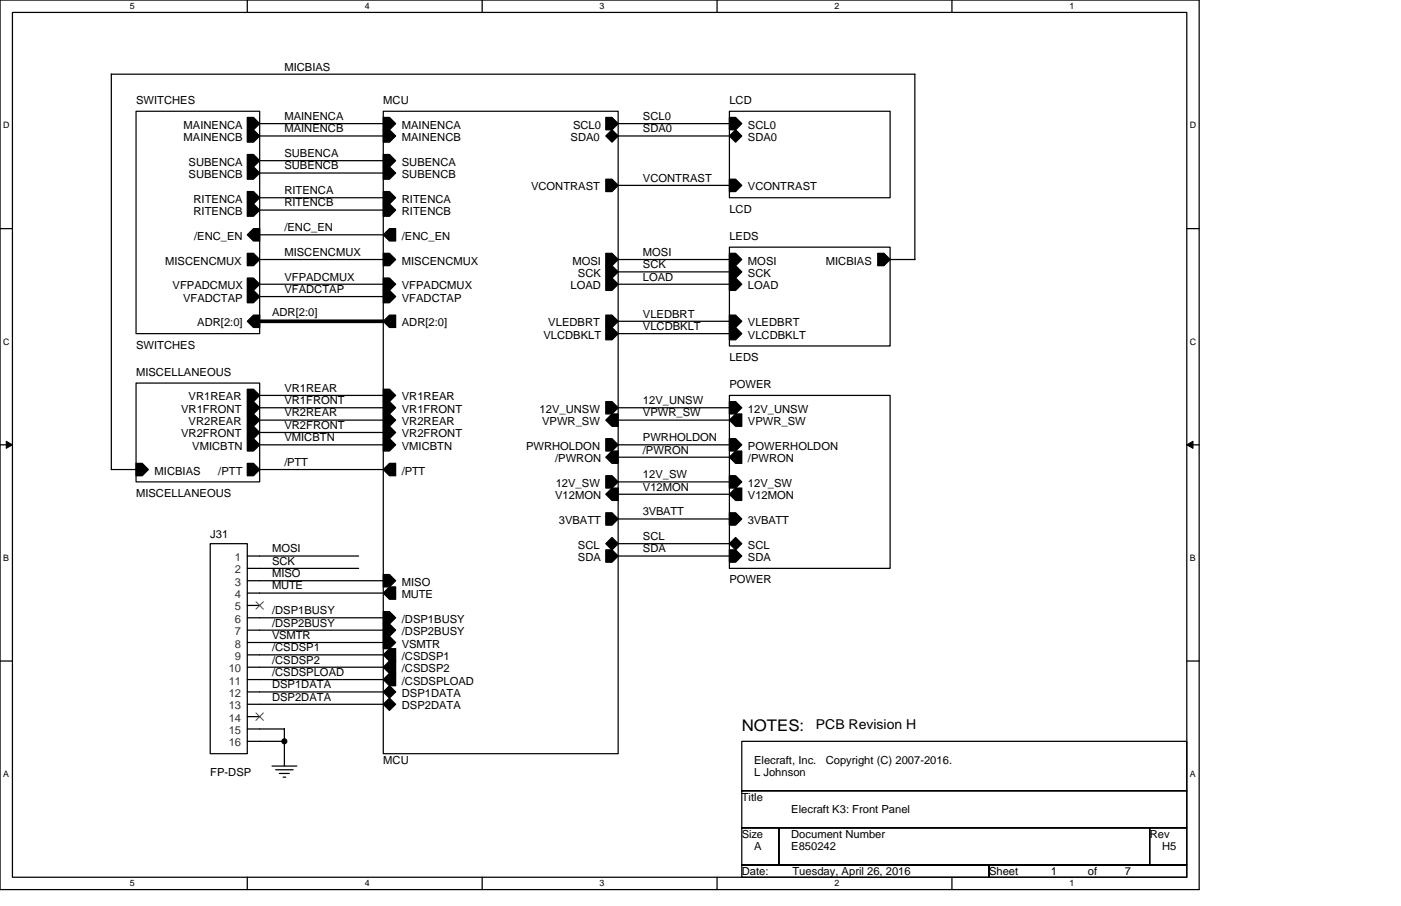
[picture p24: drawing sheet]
<svg xmlns="http://www.w3.org/2000/svg" width="432mm" height="279mm" viewBox="0 0 432 279" stroke-linecap="round" stroke-linejoin="round" font-family="sans-serif">
<defs><g id="words">
<text font-size="5" x="228.6" y="225.4">NOTES:</text>
<text font-size="4.2" x="251.5" y="224.7">PCB Revision H</text>
<g font-size="3.4">
<text x="87.7" y="21.8">MICBIAS</text>
<text x="41.9" y="32">SWITCHES</text>
<text x="118.1" y="32">MCU</text>
<text x="224.8" y="32">LCD</text>
<text x="56.6" y="39.7">MAINENCA</text>
<text x="87.7" y="40.8">MAINENCB</text>
<text x="87.7" y="37">MAINENCA</text>
<text x="123.8" y="39.7">MAINENCA</text>
<text x="176.6" y="39.7">SCL0</text>
<text x="198.1" y="40.8">SDA0</text>
<text x="198.1" y="37">SCL0</text>
<text x="230.5" y="39.7">SCL0</text>
<text x="56.6" y="43.5">MAINENCB</text>
<text x="123.8" y="43.5">MAINENCB</text>
<text x="175.9" y="43.5">SDA0</text>
<text x="230.5" y="43.5">SDA0</text>
<text x="58.1" y="51.1">SUBENCA</text>
<text x="87.7" y="52.2">SUBENCB</text>
<text x="87.7" y="48.4">SUBENCA</text>
<text x="123.8" y="51.1">SUBENCA</text>
<text x="58.1" y="54.9">SUBENCB</text>
<text x="87.7" y="59.9">RITENCA</text>
<text x="123.8" y="54.9">SUBENCB</text>
<text x="163.7" y="58.7">VCONTRAST</text>
<text x="198.1" y="56">VCONTRAST</text>
<text x="230.5" y="58.7">VCONTRAST</text>
<text x="59.6" y="62.5">RITENCA</text>
<text x="87.7" y="63.7">RITENCB</text>
<text x="123.8" y="62.5">RITENCA</text>
<text x="224.8" y="65.6">LCD</text>
<text x="59.6" y="66.3">RITENCB</text>
<text x="87.7" y="71.3">/ENC_EN</text>
<text x="123.8" y="66.3">RITENCB</text>
<text x="59.8" y="74">/ENC_EN</text>
<text x="123.8" y="74">/ENC_EN</text>
<text x="224.8" y="74">LEDS</text>
<text x="50.9" y="81.6">MISCENCMUX</text>
<text x="87.7" y="78.9">MISCENCMUX</text>
<text x="123.8" y="81.6">MISCENCMUX</text>
<text x="176.4" y="81.6">MOSI</text>
<text x="198.1" y="78.9">MOSI</text>
<text x="198.1" y="82.7">SCK</text>
<text x="230.5" y="81.6">MOSI</text>
<text x="254.5" y="81.6">MICBIAS</text>
<text x="53.2" y="89.2">VFPADCMUX</text>
<text x="87.7" y="86.5">VFPADCMUX</text>
<text x="123.8" y="89.2">VFPADCMUX</text>
<text x="175.9" y="89.2">LOAD</text>
<text x="178.1" y="85.4">SCK</text>
<text x="198.1" y="86.5">LOAD</text>
<text x="230.5" y="85.4">SCK</text>
<text x="230.5" y="89.2">LOAD</text>
<text x="56.4" y="93">VFADCTAP</text>
<text x="87.7" y="90.3">VFADCTAP</text>
<text x="123.8" y="93">VFADCTAP</text>
<text x="60.8" y="100.6">ADR[2:0]</text>
<text x="83.8" y="97.6">ADR[2:0]</text>
<text x="123.8" y="100.6">ADR[2:0]</text>
<text x="169" y="100.6">VLEDBRT</text>
<text x="198.1" y="101.8">VLCDBKLT</text>
<text x="198.1" y="98">VLEDBRT</text>
<text x="230.5" y="100.6">VLEDBRT</text>
<text x="41.9" y="107.5">SWITCHES</text>
<text x="167.5" y="104.4">VLCDBKLT</text>
<text x="230.5" y="104.4">VLCDBKLT</text>
<text x="224.8" y="111.3">LEDS</text>
<text x="41.9" y="115.9">MISCELLANEOUS</text>
<text x="224.8" y="119.7">POWER</text>
<text x="58.1" y="123.5">VR1REAR</text>
<text x="87.7" y="120.8">VR1REAR</text>
<text x="87.7" y="124.6">VR1FRONT</text>
<text x="123.8" y="123.5">VR1REAR</text>
<text x="198.1" y="124.6">12V_UNSW</text>
<text x="55.8" y="127.3">VR1FRONT</text>
<text x="58.1" y="131.1">VR2REAR</text>
<text x="87.7" y="128.4">VR2REAR</text>
<text x="123.8" y="127.3">VR1FRONT</text>
<text x="123.8" y="131.1">VR2REAR</text>
<text x="166.3" y="127.3">12V_UNSW</text>
<text x="167.1" y="131.1">VPWR_SW</text>
<text x="198.1" y="128.4">VPWR_SW</text>
<text x="230.5" y="127.3">12V_UNSW</text>
<text x="230.5" y="131.1">VPWR_SW</text>
<text x="55.8" y="134.9">VR2FRONT</text>
<text x="87.7" y="132.3">VR2FRONT</text>
<text x="87.7" y="136.1">VMICBTN</text>
<text x="123.8" y="134.9">VR2FRONT</text>
<text x="198.1" y="136.1">PWRHOLDON</text>
<text x="59.3" y="138.7">VMICBTN</text>
<text x="87.7" y="143.7">/PTT</text>
<text x="123.8" y="138.7">VMICBTN</text>
<text x="162.1" y="138.7">PWRHOLDON</text>
<text x="171.1" y="142.5">/PWRON</text>
<text x="198.1" y="139.9">/PWRON</text>
<text x="230.5" y="138.7">POWERHOLDON</text>
<text x="230.5" y="142.5">/PWRON</text>
<text x="47.6" y="146.3">MICBIAS</text>
<text x="67.3" y="146.3">/PTT</text>
<text x="123.8" y="146.3">/PTT</text>
<text x="198.1" y="147.5">12V_SW</text>
<text x="41.9" y="153.2">MISCELLANEOUS</text>
<text x="171.1" y="154">V12MON</text>
<text x="171.3" y="150.2">12V_SW</text>
<text x="198.1" y="151.3">V12MON</text>
<text x="230.5" y="150.2">12V_SW</text>
<text x="230.5" y="154">V12MON</text>
<text x="172.2" y="161.6">3VBATT</text>
<text x="198.1" y="158.9">3VBATT</text>
<text x="230.5" y="161.6">3VBATT</text>
<text x="64.8" y="165.8">J31</text>
<text x="198.1" y="166.5">SCL</text>
<text x="83.8" y="170.3">MOSI</text>
<text x="178.1" y="169.2">SCL</text>
<text x="178.1" y="173">SDA</text>
<text x="198.1" y="170.3">SDA</text>
<text x="230.5" y="173">SDA</text>
<text x="230.5" y="169.2">SCL</text>
<text x="83.8" y="174.2">SCK</text>
<text x="83.8" y="178">MISO</text>
<text x="224.8" y="179.9">POWER</text>
<text x="83.8" y="181.8">MUTE</text>
<text x="123.8" y="180.6">MISO</text>
<text x="123.8" y="184.4">MUTE</text>
<text x="83.8" y="189.4">/DSP1BUSY</text>
<text x="83.8" y="193.2">/DSP2BUSY</text>
<text x="83.8" y="197">VSMTR</text>
<text x="123.8" y="192.1">/DSP1BUSY</text>
<text x="123.8" y="195.9">/DSP2BUSY</text>
<text x="83.8" y="200.8">/CSDSP1</text>
<text x="123.8" y="199.7">VSMTR</text>
<text x="123.8" y="203.5">/CSDSP1</text>
<text x="83.8" y="208.4">/CSDSPLOAD</text>
<text x="83.8" y="204.6">/CSDSP2</text>
<text x="123.8" y="207.3">/CSDSP2</text>
<text x="83.8" y="212.3">DSP1DATA</text>
<text x="123.8" y="211.1">/CSDSPLOAD</text>
<text x="123.8" y="214.9">DSP1DATA</text>
<text x="83.8" y="216.1">DSP2DATA</text>
<text x="123.8" y="218.7">DSP2DATA</text>
<text x="64.8" y="239.3">FP-DSP</text>
<text x="118.1" y="235.5">MCU</text>
<text x="232.4" y="235.5">Elecraft, Inc.</text>
<text x="232.4" y="239.3">L Johnson</text>
<text x="254.5" y="235.5">Copyright (C) 2007-2016.</text>
<text x="228.6" y="246.9">Title</text>
<text x="243.9" y="250.7">Elecraft K3: Front Panel</text>
<text x="228.6" y="258.4">Size</text>
<text x="232.4" y="262.2">A</text>
<text x="243.9" y="258.4">Document Number</text>
<text x="243.9" y="262.2">E850242</text>
<text x="354.3" y="258.4">Rev</text>
<text x="358.2" y="262.2">H5</text>
<text x="228.6" y="269.8">Date:</text>
<text x="244.2" y="269.8">Tuesday, April 26, 2016</text>
<text x="304.8" y="269.8">Sheet</text>
<text x="323.9" y="269.8">1</text>
<text x="335.3" y="269.8">of</text>
<text x="346.7" y="269.8">7</text>
</g>
<g font-size="3.4" fill="#333">
<text x="72.4" y="173">1</text>
<text x="72.4" y="176.8">2</text>
<text x="72.4" y="180.6">3</text>
<text x="72.4" y="184.4">4</text>
<text x="72.4" y="188.3">5</text>
<text x="72.4" y="192.1">6</text>
<text x="72.4" y="195.9">7</text>
<text x="72.4" y="199.7">8</text>
<text x="72.4" y="203.5">9</text>
<text x="70.5" y="207.3">10</text>
<text x="70.5" y="211.1">11</text>
<text x="70.5" y="214.9">12</text>
<text x="70.5" y="218.7">13</text>
<text x="70.5" y="222.5">14</text>
<text x="70.5" y="226.4">15</text>
<text x="70.5" y="230.2">16</text>
</g>
<g font-size="2.7">
<text x="40" y="2.9">5</text>
<text x="112.4" y="2.9">4</text>
<text x="184.8" y="2.9">3</text>
<text x="257.2" y="2.9">2</text>
<text x="329.6" y="2.9">1</text>
<text x="1" y="39.6">D</text>
<text x="366.7" y="39.6">D</text>
<text x="1" y="106.3">C</text>
<text x="366.7" y="106.3">C</text>
<text x="1" y="173">B</text>
<text x="366.7" y="173">B</text>
<text x="1" y="239.6">A</text>
<text x="366.7" y="239.6">A</text>
<text x="40" y="273.4">5</text>
<text x="112.4" y="273.4">4</text>
<text x="184.8" y="273.4">3</text>
<text x="257.2" y="273.4">2</text>
<text x="329.6" y="273.4">1</text>
</g>
</g></defs>
<path d="M0 0h369.6v274.3h-369.6zM3.8 3.8h362v266.7h-362z" fill="none" stroke="#000" stroke-width=".38"/>
<g fill="#fff">
<path d="M40 .4h1.6v3.1h-1.6z"/>
<path d="M40 270.9h1.6v3.1h-1.6z"/>
</g>
<path d="M76.2 0v3.8M76.2 270.5v3.8" fill="none" stroke="#000" stroke-width=".38"/>
<g fill="#fff">
<path d="M112.4 .4h1.5v3.1h-1.5z"/>
<path d="M112.4 270.9h1.5v3.1h-1.5z"/>
</g>
<path d="M148.6 0v3.8M148.6 270.5v3.8" fill="none" stroke="#000" stroke-width=".38"/>
<g fill="#fff">
<path d="M184.8 .4h1.5v3.1h-1.5z"/>
<path d="M184.8 270.9h1.5v3.1h-1.5z"/>
</g>
<path d="M221 0v3.8M221 270.5v3.8" fill="none" stroke="#000" stroke-width=".38"/>
<g fill="#fff">
<path d="M257.2 .4h1.5v3.1h-1.5z"/>
<path d="M257.2 270.9h1.5v3.1h-1.5z"/>
</g>
<path d="M293.4 0v3.8M293.4 270.5v3.8" fill="none" stroke="#000" stroke-width=".38"/>
<g fill="#fff">
<path d="M329.6 .4h1.5v3.1h-1.5z"/>
<path d="M329.6 270.9h1.5v3.1h-1.5z"/>
<path d="M1 37.2h1.9v3h-1.9z"/>
<path d="M366.7 37.2h2v3h-2z"/>
<path d="M1 103.8h1.9v3.1h-1.9z"/>
<path d="M366.7 103.8h2v3.1h-2z"/>
</g>
<path d="M0 70.5h3.8M365.8 70.5h3.8" fill="none" stroke="#000" stroke-width=".38"/>
<g fill="#fff">
<path d="M1 170.5h1.8v3.1h-1.8z"/>
<path d="M366.7 170.5h1.9v3.1h-1.9z"/>
</g>
<path d="M0 137.2h3.8M365.8 137.2h3.8" fill="none" stroke="#000" stroke-width=".38"/>
<path d="M1.9 136.1l1.9 1.1-1.9 1.1zM365.8 137.2l1.9-1.1v2.2z" fill="#000" stroke="#000" stroke-width=".31"/>
<g fill="#fff">
<path d="M1 237.2h1.8v3h-1.8z"/>
<path d="M366.7 237.2h1.9v3h-1.9z"/>
</g>
<g fill="none" stroke="#000" stroke-width=".38">
<path d="M41.9 34.3h38.1v68.6h-38.1zM80 38.1h38.2M118.1 34.3h72.4v198.1h-72.4zM190.5 38.1h34.3M224.8 34.3h49.5v26.7h-49.5zM80 41.9h38.2M80 53.4h38.2M80 49.6h38.2M190.5 57.2h34.3M190.5 41.9h34.3M80 64.8h38.2M80 72.4h38.2"/>
<path d="M80 61h38.2M224.8 76.2h49.5v30.5h-49.5zM80 87.7h38.2M80 80h38.2M80 91.5h38.2M190.5 87.7h34.3M190.5 80h34.3M190.5 99.1h34.3M190.5 83.8h34.3M274.3 80h7.7v-57.1h-247.7v121.9M41.9 118.1h38.1v30.5h-38.1zM190.5 102.9h34.3"/>
<path d="M80 137.2h38.1M80 129.6h38.2M80 121.9h38.2M80 133.4h38.2M80 125.8h38.2M190.5 137.2h34.3M190.5 129.6h34.3M190.5 125.8h34.3M224.8 121.9h49.5v53.4h-49.5zM34.3 144.8h7.7M80 144.8h38.2M190.5 148.6h34.3"/>
<path d="M190.5 141h34.3M190.5 152.4h34.3M64.8 167.7h11.4v64.7h-11.4zM76.2 171.5h34.3M76.2 175.3h34.3M76.2 179.1h42M190.5 171.5h34.3M190.5 160h34.3M190.5 167.7h34.3M76.2 182.9h41.9M76.2 186.7h3.8M76.2 190.5h41.9"/>
<path d="M76.2 194.3h41.9M76.2 198.1h42M0 203.9h3.8M76.2 202h42M76.2 205.8h41.9M76.2 209.6h41.9M76.2 213.4h42M76.2 217.2h42M365.8 203.9h3.8M76.2 221h3.8M76.2 224.8h11.5v11.5M76.2 228.6h11.5"/>
<path d="M83.8 236.2h7.7M85 237.4h5.3M86.1 238.5h3.1M87.3 239.7h.8M228.6 228.6h137.2v15.3h-137.2zM228.6 243.9h137.2v11.4h-137.2zM228.6 255.3h11.5v11.4h-11.5zM240.1 255.3h114.3v11.4h-114.3zM354.4 255.3h11.4v11.4h-11.4zM228.6 266.7h76.2v3.8h-76.2zM304.8 266.7h61v3.8h-61z"/>
</g>
<g fill="#000" stroke="#000" stroke-width=".38">
<path d="M76.2 36.2h1.9l1.9 1.9-1.9 1.9h-1.9z" fill-rule="evenodd"/>
<path d="M118.1 36.2h1.9l1.9 1.9-1.9 1.9h-1.9z" fill-rule="evenodd"/>
<path d="M186.7 36.2h1.9l1.9 1.9-1.9 1.9h-1.9z" fill-rule="evenodd"/>
<path d="M224.8 36.2h1.9l1.9 1.9-1.9 1.9h-1.9z" fill-rule="evenodd"/>
<path d="M76.2 40h1.9l1.9 1.9-1.9 1.9h-1.9z" fill-rule="evenodd"/>
<path d="M76.2 47.6h1.9l1.9 2-1.9 1.9h-1.9z" fill-rule="evenodd"/>
<path d="M76.2 51.5h1.9l1.9 1.9-1.9 1.9h-1.9z" fill-rule="evenodd"/>
<path d="M118.1 40h1.9l1.9 1.9-1.9 1.9h-1.9z" fill-rule="evenodd"/>
<path d="M118.1 47.6h1.9l1.9 2-1.9 1.9h-1.9z" fill-rule="evenodd"/>
<path d="M118.1 51.5h1.9l1.9 1.9-1.9 1.9h-1.9z" fill-rule="evenodd"/>
<path d="M188.6 40l1.9 1.9-1.9 1.9-1.9-1.9z" fill-rule="evenodd"/>
<path d="M186.7 55.3h1.9l1.9 1.9-1.9 1.9h-1.9z" fill-rule="evenodd"/>
<path d="M226.7 40l1.9 1.9-1.9 1.9-1.9-1.9z" fill-rule="evenodd"/>
<path d="M224.8 55.3h1.9l1.9 1.9-1.9 1.9h-1.9z" fill-rule="evenodd"/>
<path d="M76.2 59.1h1.9l1.9 1.9-1.9 1.9h-1.9z" fill-rule="evenodd"/>
<path d="M76.2 62.9h1.9l1.9 1.9-1.9 1.9h-1.9z" fill-rule="evenodd"/>
<path d="M76.2 72.4l1.9-1.9h1.9v3.8h-1.9z" fill-rule="evenodd"/>
<path d="M118.1 59.1h1.9l1.9 1.9-1.9 1.9h-1.9z" fill-rule="evenodd"/>
<path d="M118.1 62.9h1.9l1.9 1.9-1.9 1.9h-1.9z" fill-rule="evenodd"/>
<path d="M118.1 72.4l1.9-1.9h1.9v3.8h-1.9z" fill-rule="evenodd"/>
<path d="M76.2 99.1l1.9-1.9h1.9v3.8h-1.9z" fill-rule="evenodd"/>
<path d="M76.2 85.7h1.9l1.9 2-1.9 1.9h-1.9z" fill-rule="evenodd"/>
<path d="M76.2 78.1h1.9l1.9 1.9-1.9 1.9h-1.9z" fill-rule="evenodd"/>
<path d="M76.2 89.6h1.9l1.9 1.9-1.9 1.9h-1.9z" fill-rule="evenodd"/>
<path d="M118.1 85.7h1.9l1.9 2-1.9 1.9h-1.9z" fill-rule="evenodd"/>
<path d="M118.1 78.1h1.9l1.9 1.9-1.9 1.9h-1.9z" fill-rule="evenodd"/>
<path d="M118.1 99.1l1.9-1.9h1.9v3.8h-1.9z" fill-rule="evenodd"/>
<path d="M118.1 89.6h1.9l1.9 1.9-1.9 1.9h-1.9z" fill-rule="evenodd"/>
<path d="M186.7 97.2h1.9l1.9 1.9-1.9 1.9h-1.9z" fill-rule="evenodd"/>
<path d="M186.7 78.1h1.9l1.9 1.9-1.9 1.9h-1.9z" fill-rule="evenodd"/>
<path d="M186.7 81.9h1.9l1.9 1.9-1.9 1.9h-1.9z" fill-rule="evenodd"/>
<path d="M186.7 85.7h1.9l1.9 2-1.9 1.9h-1.9z" fill-rule="evenodd"/>
<path d="M224.8 97.2h1.9l1.9 1.9-1.9 1.9h-1.9z" fill-rule="evenodd"/>
<path d="M224.8 78.1h1.9l1.9 1.9-1.9 1.9h-1.9z" fill-rule="evenodd"/>
<path d="M224.8 81.9h1.9l1.9 1.9-1.9 1.9h-1.9z" fill-rule="evenodd"/>
<path d="M224.8 85.7h1.9l1.9 2-1.9 1.9h-1.9z" fill-rule="evenodd"/>
<path d="M270.5 78.1h1.9l1.9 1.9-1.9 1.9h-1.9z" fill-rule="evenodd"/>
<path d="M186.7 101h1.9l1.9 1.9-1.9 1.9h-1.9z" fill-rule="evenodd"/>
<path d="M224.8 101h1.9l1.9 1.9-1.9 1.9h-1.9z" fill-rule="evenodd"/>
<path d="M76.2 120h1.9l1.9 1.9-1.9 1.9h-1.9z" fill-rule="evenodd"/>
<path d="M76.2 123.8h1.9l1.9 2-1.9 1.9h-1.9z" fill-rule="evenodd"/>
<path d="M76.2 127.7h1.9l1.9 1.9-1.9 1.9h-1.9z" fill-rule="evenodd"/>
<path d="M76.2 131.5h1.9l1.9 1.9-1.9 1.9h-1.9z" fill-rule="evenodd"/>
<path d="M76.2 135.3h1.9l1.9 1.9-1.9 1.9h-1.9z" fill-rule="evenodd"/>
<path d="M118.1 123.8h1.9l1.9 2-1.9 1.9h-1.9z" fill-rule="evenodd"/>
<path d="M118.1 120h1.9l1.9 1.9-1.9 1.9h-1.9z" fill-rule="evenodd"/>
<path d="M118.1 131.5h1.9l1.9 1.9-1.9 1.9h-1.9z" fill-rule="evenodd"/>
<path d="M118.1 127.7h1.9l1.9 1.9-1.9 1.9h-1.9z" fill-rule="evenodd"/>
<path d="M118.1 135.3h1.9l1.9 1.9-1.9 1.9h-1.9z" fill-rule="evenodd"/>
<path d="M186.7 123.8h1.9l1.9 2-1.9 1.9h-1.9z" fill-rule="evenodd"/>
<path d="M188.6 127.7h1.9v3.8h-1.9l-1.9-1.9z" fill-rule="evenodd"/>
<path d="M186.7 135.3h1.9l1.9 1.9-1.9 1.9h-1.9z" fill-rule="evenodd"/>
<path d="M224.8 123.8h1.9l1.9 2-1.9 1.9h-1.9z" fill-rule="evenodd"/>
<path d="M224.8 135.3h1.9l1.9 1.9-1.9 1.9h-1.9z" fill-rule="evenodd"/>
<path d="M226.7 127.7h1.9v3.8h-1.9l-1.9-1.9z" fill-rule="evenodd"/>
<path d="M41.9 142.9h1.9l1.9 1.9-1.9 1.9h-1.9z" fill-rule="evenodd"/>
<path d="M76.2 142.9h1.9l1.9 1.9-1.9 1.9h-1.9z" fill-rule="evenodd"/>
<path d="M118.1 144.8l1.9-1.9h1.9v3.8h-1.9z" fill-rule="evenodd"/>
<path d="M188.6 139.1h1.9v3.8h-1.9l-1.9-1.9z" fill-rule="evenodd"/>
<path d="M186.7 146.7h1.9l1.9 1.9-1.9 1.9h-1.9z" fill-rule="evenodd"/>
<path d="M188.6 150.5h1.9v3.8h-1.9l-1.9-1.9z" fill-rule="evenodd"/>
<path d="M224.8 146.7h1.9l1.9 1.9-1.9 1.9h-1.9z" fill-rule="evenodd"/>
<path d="M226.7 139.1h1.9v3.8h-1.9l-1.9-1.9z" fill-rule="evenodd"/>
<path d="M226.7 150.5h1.9v3.8h-1.9l-1.9-1.9z" fill-rule="evenodd"/>
<path d="M118.1 177.2h1.9l1.9 1.9-1.9 1.9h-1.9z" fill-rule="evenodd"/>
<path d="M186.7 158.1h1.9l1.9 1.9-1.9 1.9h-1.9z" fill-rule="evenodd"/>
<path d="M188.6 165.8l1.9 1.9-1.9 1.9-1.9-1.9z" fill-rule="evenodd"/>
<path d="M186.7 169.6h1.9l1.9 1.9-1.9 1.9h-1.9z" fill-rule="evenodd"/>
<path d="M224.8 158.1h1.9l1.9 1.9-1.9 1.9h-1.9z" fill-rule="evenodd"/>
<path d="M224.8 169.6h1.9l1.9 1.9-1.9 1.9h-1.9z" fill-rule="evenodd"/>
<path d="M226.7 165.8l1.9 1.9-1.9 1.9-1.9-1.9z" fill-rule="evenodd"/>
<path d="M118.1 188.6h1.9l1.9 1.9-1.9 1.9h-1.9z" fill-rule="evenodd"/>
<path d="M118.1 192.4h1.9l1.9 1.9-1.9 1.9h-1.9z" fill-rule="evenodd"/>
<path d="M118.1 196.2h1.9l1.9 1.9-1.9 1.9h-1.9z" fill-rule="evenodd"/>
<path d="M120 181h1.9v3.8h-1.9l-1.9-1.9z" fill-rule="evenodd"/>
<path d="M120 200h1.9v3.9h-1.9l-1.9-1.9z" fill-rule="evenodd"/>
<path d="M120 203.9h1.9v3.8h-1.9l-1.9-1.9z" fill-rule="evenodd"/>
<path d="M120 207.7h1.9v3.8h-1.9l-1.9-1.9z" fill-rule="evenodd"/>
<path d="M118.1 213.4l1.9-1.9 1.9 1.9-1.9 1.9z" fill-rule="evenodd"/>
<path d="M118.1 217.2l1.9-1.9 1.9 1.9-1.9 1.9z" fill-rule="evenodd"/>
<circle cx="87.6" cy="228.6" r=".76"/>
</g>
<path d="M78.9 185.6l2.3 2.3M81.2 185.6l-2.3 2.3M78.9 219.9l2.3 2.3M81.2 219.9l-2.3 2.3" fill="none" stroke="#4c4c4c" stroke-width=".31"/>
<path d="M80 99.1h38.1" fill="none" stroke="#000" stroke-width="1.1"/>
<use href="#words"/>
</svg>
